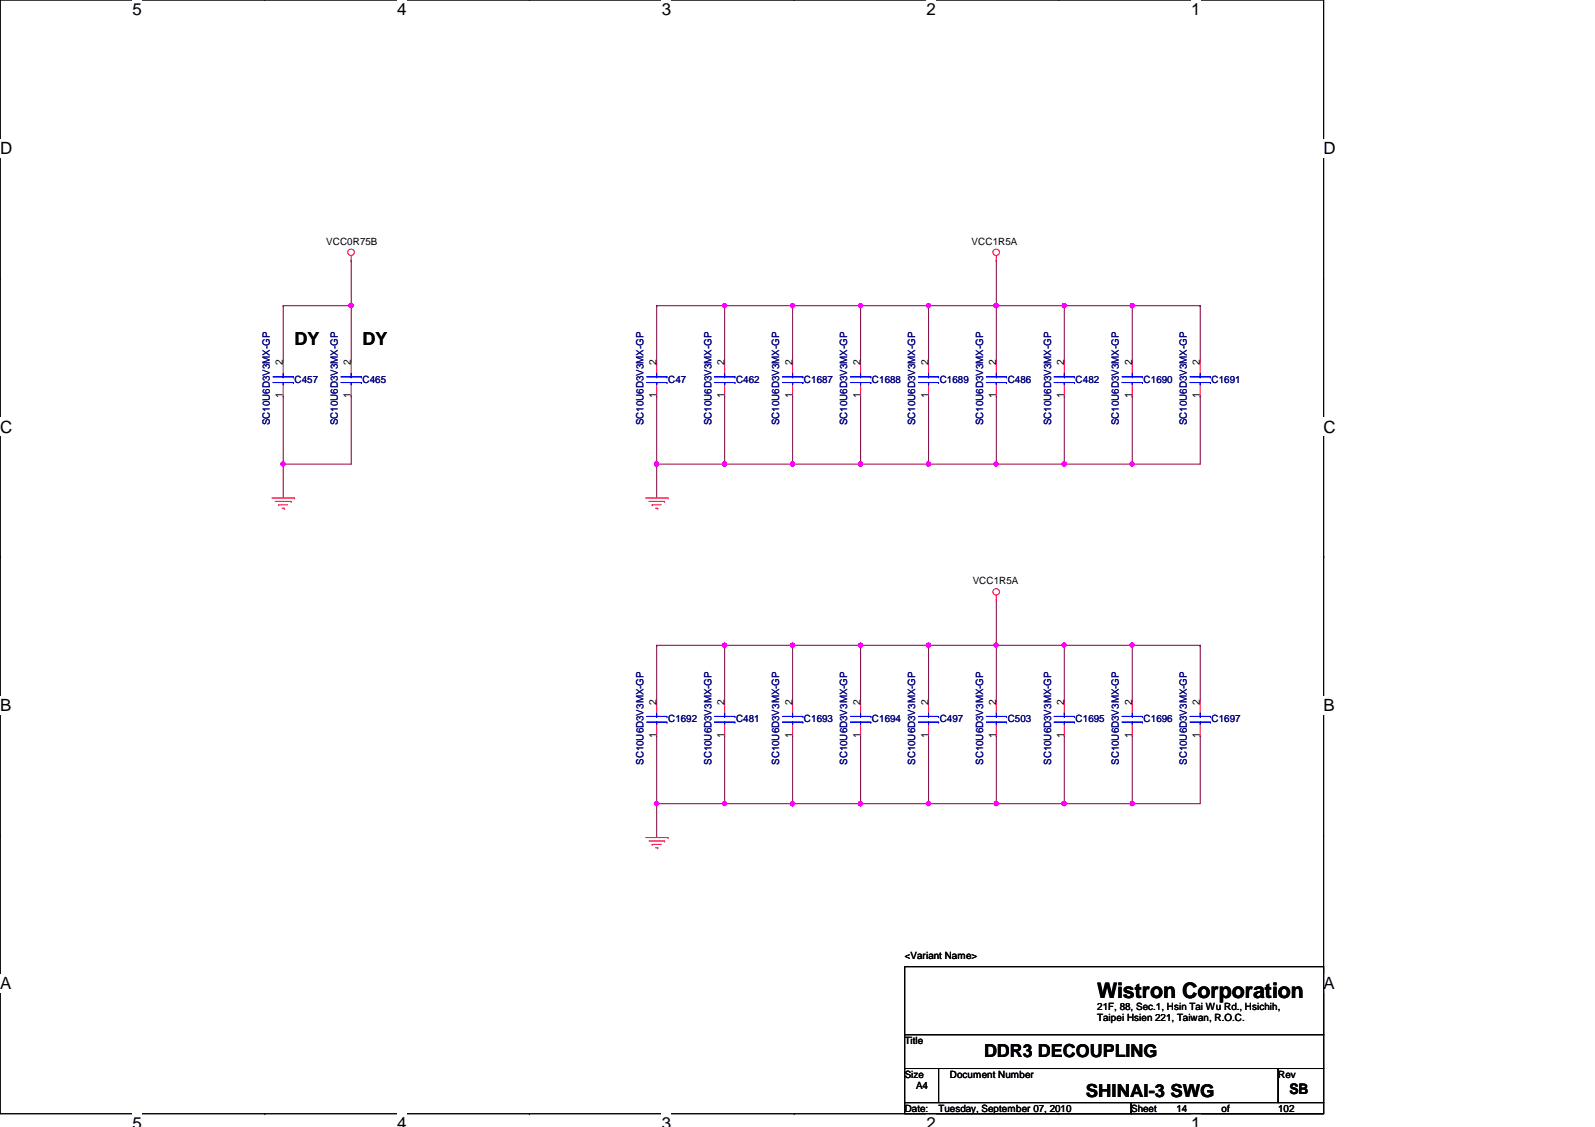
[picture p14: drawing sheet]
<svg xmlns="http://www.w3.org/2000/svg" width="297mm" height="210mm" viewBox="0 0 297 210" stroke-linecap="round" stroke-linejoin="round" font-family="sans-serif">
<defs><g id="words">
<text font-size="4" x="204.3" y="185.8">Wistron Corporation</text>
<g font-size="3.3">
<text x="54.9" y="64.3">DY</text>
<text x="67.5" y="64.3">DY</text>
<text x="183.3" y="196.9">DDR3 DECOUPLING</text>
<text x="202.2" y="204.3">SHINAI-3 SWG</text>
</g>
<g font-size="3.1">
<text x="24.7" y="2.8">5</text>
<text x="74" y="2.8">4</text>
<text x="123.2" y="2.8">3</text>
<text x="172.5" y="2.8">2</text>
<text x="221.8" y="2.8">1</text>
<text x="0" y="28.7">D</text>
<text x="246.5" y="28.7">D</text>
<text x="0" y="80.6">C</text>
<text x="246.5" y="80.6">C</text>
<text x="0" y="132.4">B</text>
<text x="246.5" y="132.4">B</text>
<text x="0" y="184.3">A</text>
<text x="246.5" y="184.3">A</text>
<text x="24.7" y="210.2">5</text>
<text x="74" y="210.2">4</text>
<text x="123.2" y="210.2">3</text>
<text x="172.5" y="210.2">2</text>
<text x="221.8" y="210.2">1</text>
</g>
<text font-size="2.7" x="240.2" y="203.7">SB</text>
<g font-size="1.9">
<text x="60.7" y="45.6">VCC0R75B</text>
<text x="180.9" y="45.6">VCC1R5A</text>
<text x="52.7" y="68.1" transform="rotate(-90 52.7 68.1)">2</text>
<text x="65.4" y="68.1" transform="rotate(-90 65.4 68.1)">2</text>
<text x="122.3" y="68.1" transform="rotate(-90 122.3 68.1)">2</text>
<text x="134.9" y="68.1" transform="rotate(-90 134.9 68.1)">2</text>
<text x="147.6" y="68.1" transform="rotate(-90 147.6 68.1)">2</text>
<text x="160.2" y="68.1" transform="rotate(-90 160.2 68.1)">2</text>
<text x="172.9" y="68.1" transform="rotate(-90 172.9 68.1)">2</text>
<text x="185.5" y="68.1" transform="rotate(-90 185.5 68.1)">2</text>
<text x="198.2" y="68.1" transform="rotate(-90 198.2 68.1)">2</text>
<text x="210.8" y="68.1" transform="rotate(-90 210.8 68.1)">2</text>
<text x="223.5" y="68.1" transform="rotate(-90 223.5 68.1)">2</text>
<text x="52.7" y="74.2" transform="rotate(-90 52.7 74.2)">1</text>
<text x="65.4" y="74.2" transform="rotate(-90 65.4 74.2)">1</text>
<text x="122.3" y="74.2" transform="rotate(-90 122.3 74.2)">1</text>
<text x="134.9" y="74.2" transform="rotate(-90 134.9 74.2)">1</text>
<text x="147.6" y="74.2" transform="rotate(-90 147.6 74.2)">1</text>
<text x="160.2" y="74.2" transform="rotate(-90 160.2 74.2)">1</text>
<text x="172.9" y="74.2" transform="rotate(-90 172.9 74.2)">1</text>
<text x="185.5" y="74.2" transform="rotate(-90 185.5 74.2)">1</text>
<text x="198.2" y="74.2" transform="rotate(-90 198.2 74.2)">1</text>
<text x="210.8" y="74.2" transform="rotate(-90 210.8 74.2)">1</text>
<text x="223.5" y="74.2" transform="rotate(-90 223.5 74.2)">1</text>
<text x="181.1" y="108.8">VCC1R5A</text>
<text x="122.3" y="131.3" transform="rotate(-90 122.3 131.3)">2</text>
<text x="134.9" y="131.3" transform="rotate(-90 134.9 131.3)">2</text>
<text x="147.6" y="131.3" transform="rotate(-90 147.6 131.3)">2</text>
<text x="160.2" y="131.3" transform="rotate(-90 160.2 131.3)">2</text>
<text x="172.9" y="131.3" transform="rotate(-90 172.9 131.3)">2</text>
<text x="185.5" y="131.3" transform="rotate(-90 185.5 131.3)">2</text>
<text x="198.2" y="131.3" transform="rotate(-90 198.2 131.3)">2</text>
<text x="210.8" y="131.3" transform="rotate(-90 210.8 131.3)">2</text>
<text x="223.5" y="131.3" transform="rotate(-90 223.5 131.3)">2</text>
<text x="122.3" y="137.5" transform="rotate(-90 122.3 137.5)">1</text>
<text x="134.9" y="137.5" transform="rotate(-90 134.9 137.5)">1</text>
<text x="147.6" y="137.5" transform="rotate(-90 147.6 137.5)">1</text>
<text x="160.2" y="137.5" transform="rotate(-90 160.2 137.5)">1</text>
<text x="172.9" y="137.5" transform="rotate(-90 172.9 137.5)">1</text>
<text x="185.5" y="137.5" transform="rotate(-90 185.5 137.5)">1</text>
<text x="198.2" y="137.5" transform="rotate(-90 198.2 137.5)">1</text>
<text x="210.8" y="137.5" transform="rotate(-90 210.8 137.5)">1</text>
<text x="223.5" y="137.5" transform="rotate(-90 223.5 137.5)">1</text>
<text x="168.5" y="178.6">&lt;Variant Name&gt;</text>
<text x="204.3" y="188">21F, 88, Sec.1, Hsin Tai Wu Rd., Hsichih,</text>
<text x="204.3" y="190.2">Taipei Hsien 221, Taiwan, R.O.C.</text>
<text x="168.5" y="194.4">Title</text>
<text x="168.5" y="200.7">Size</text>
<text x="170.6" y="202.8">A4</text>
<text x="176.9" y="200.7">Document Number</text>
<text x="238" y="200.7">Rev</text>
<text x="168.5" y="207.1">Date:</text>
<text x="174.8" y="207.1">Tuesday, September 07, 2010</text>
<text x="210.6" y="207.1">Sheet</text>
<text x="219.1" y="207.1">14</text>
<text x="227.5" y="207.1">of</text>
<text x="238" y="207.1">102</text>
</g>
<g font-size="1.9" fill="#000080">
<text x="54.9" y="71.2">C457</text>
<text x="67.5" y="71.2">C465</text>
<text x="124.4" y="71.2">C47</text>
<text x="137.1" y="71.2">C462</text>
<text x="149.7" y="71.2">C1687</text>
<text x="162.4" y="71.2">C1688</text>
<text x="175" y="71.2">C1689</text>
<text x="187.7" y="71.2">C486</text>
<text x="200.3" y="71.2">C482</text>
<text x="213" y="71.2">C1690</text>
<text x="225.6" y="71.2">C1691</text>
<text x="50.2" y="79.2" transform="rotate(-90 50.2 79.2)">SC10U6D3V3MX-GP</text>
<text x="62.9" y="79.2" transform="rotate(-90 62.9 79.2)">SC10U6D3V3MX-GP</text>
<text x="119.8" y="79.2" transform="rotate(-90 119.8 79.2)">SC10U6D3V3MX-GP</text>
<text x="132.5" y="79.2" transform="rotate(-90 132.5 79.2)">SC10U6D3V3MX-GP</text>
<text x="145.1" y="79.2" transform="rotate(-90 145.1 79.2)">SC10U6D3V3MX-GP</text>
<text x="157.8" y="79.2" transform="rotate(-90 157.8 79.2)">SC10U6D3V3MX-GP</text>
<text x="170.4" y="79.2" transform="rotate(-90 170.4 79.2)">SC10U6D3V3MX-GP</text>
<text x="183.1" y="79.2" transform="rotate(-90 183.1 79.2)">SC10U6D3V3MX-GP</text>
<text x="195.7" y="79.2" transform="rotate(-90 195.7 79.2)">SC10U6D3V3MX-GP</text>
<text x="208.4" y="79.2" transform="rotate(-90 208.4 79.2)">SC10U6D3V3MX-GP</text>
<text x="221" y="79.2" transform="rotate(-90 221 79.2)">SC10U6D3V3MX-GP</text>
<text x="124.4" y="134.5">C1692</text>
<text x="137.1" y="134.5">C481</text>
<text x="149.7" y="134.5">C1693</text>
<text x="162.4" y="134.5">C1694</text>
<text x="175" y="134.5">C497</text>
<text x="187.7" y="134.5">C503</text>
<text x="200.3" y="134.5">C1695</text>
<text x="213" y="134.5">C1696</text>
<text x="225.6" y="134.5">C1697</text>
<text x="119.8" y="142.5" transform="rotate(-90 119.8 142.5)">SC10U6D3V3MX-GP</text>
<text x="132.5" y="142.5" transform="rotate(-90 132.5 142.5)">SC10U6D3V3MX-GP</text>
<text x="145.1" y="142.5" transform="rotate(-90 145.1 142.5)">SC10U6D3V3MX-GP</text>
<text x="157.8" y="142.5" transform="rotate(-90 157.8 142.5)">SC10U6D3V3MX-GP</text>
<text x="170.4" y="142.5" transform="rotate(-90 170.4 142.5)">SC10U6D3V3MX-GP</text>
<text x="183.1" y="142.5" transform="rotate(-90 183.1 142.5)">SC10U6D3V3MX-GP</text>
<text x="195.7" y="142.5" transform="rotate(-90 195.7 142.5)">SC10U6D3V3MX-GP</text>
<text x="208.4" y="142.5" transform="rotate(-90 208.4 142.5)">SC10U6D3V3MX-GP</text>
<text x="221" y="142.5" transform="rotate(-90 221 142.5)">SC10U6D3V3MX-GP</text>
</g>
</g></defs>
<path d="M0 0h246.5v207.4h-246.5z" fill="none" stroke="#000" stroke-width=".19"/>
<g fill="#fff">
<path d="M24.7 0h1.7v3.5h-1.7z"/>
<path d="M24.7 207.4h1.7v2.5h-1.7z"/>
</g>
<path d="M49.3 0h.1M49.3 207.4h.1" fill="none" stroke="#000" stroke-width=".19"/>
<g fill="#fff">
<path d="M74 0h1.7v3.5h-1.7z"/>
<path d="M74 207.4h1.7v2.5h-1.7z"/>
</g>
<path d="M98.6 0h.1M98.6 207.4h.1" fill="none" stroke="#000" stroke-width=".19"/>
<g fill="#fff">
<path d="M123.2 0h1.8v3.5h-1.8z"/>
<path d="M123.2 207.4h1.8v2.5h-1.8z"/>
</g>
<path d="M147.9 0h.1M147.9 207.4h.1" fill="none" stroke="#000" stroke-width=".19"/>
<g fill="#fff">
<path d="M172.5 0h1.8v3.5h-1.8z"/>
<path d="M172.5 207.4h1.8v2.5h-1.8z"/>
</g>
<path d="M197.2 0h.1M197.2 207.4h.1" fill="none" stroke="#000" stroke-width=".19"/>
<g fill="#fff">
<path d="M221.8 0h1.8v3.5h-1.8z"/>
<path d="M221.8 207.4h1.8v2.5h-1.8z"/>
<path d="M0 25.9h2.3v3.5h-2.3z"/>
<path d="M246.5 25.9h2.2v3.5h-2.2z"/>
<path d="M0 77.8h2.3v3.4h-2.3z"/>
<path d="M246.5 77.8h2.2v3.4h-2.2z"/>
</g>
<path d="M0 51.9h.1M246.5 51.9h.1" fill="none" stroke="#000" stroke-width=".19"/>
<g fill="#fff">
<path d="M0 129.6h2.1v3.5h-2.1z"/>
<path d="M246.5 129.6h2.1v3.5h-2.1z"/>
</g>
<path d="M0 103.7h.1M246.5 103.7h.1" fill="none" stroke="#000" stroke-width=".19"/>
<g fill="#fff">
<path d="M0 181.5h2.1v3.5h-2.1z"/>
<path d="M246.5 181.5h2.1v3.5h-2.1z"/>
</g>
<path d="M0 155.6h.1M246.5 155.6h.1" fill="none" stroke="#000" stroke-width=".19"/>
<path d="M122.3 120.2h.1M122.3 120.2v10.5M160.3 149.7h.1M160.3 149.7h25.2M172.9 149.7h.1" fill="none" stroke="#800040" stroke-width=".19"/>
<circle cx="172.9" cy="149.7" r=".4" fill="#f0f"/>
<circle cx="172.9" cy="149.7" r=".4" fill="none" stroke="#f0f" stroke-width=".19"/>
<circle cx="160.2" cy="149.7" r=".4" fill="#f0f"/>
<circle cx="160.2" cy="149.7" r=".4" fill="none" stroke="#f0f" stroke-width=".19"/>
<path d="M147.6 149.7h.1M147.6 149.7h12.7" fill="none" stroke="#800040" stroke-width=".19"/>
<circle cx="160.2" cy="149.7" r=".4" fill="#f0f"/>
<circle cx="160.2" cy="149.7" r=".4" fill="none" stroke="#f0f" stroke-width=".19"/>
<circle cx="147.6" cy="149.7" r=".4" fill="#f0f"/>
<circle cx="147.6" cy="149.7" r=".4" fill="none" stroke="#f0f" stroke-width=".19"/>
<path d="M172.9 120.2h.1M172.9 120.2v10.5" fill="none" stroke="#800040" stroke-width=".19"/>
<circle cx="172.9" cy="120.2" r=".4" fill="#f0f"/>
<circle cx="172.9" cy="120.2" r=".4" fill="none" stroke="#f0f" stroke-width=".19"/>
<path d="M147.6 137h.1M147.6 120.2h.1M147.6 120.2v10.5M147.6 137v12.7M160.3 120.2h.1M160.3 120.2v10.5" fill="none" stroke="#800040" stroke-width=".19"/>
<circle cx="160.2" cy="120.2" r=".4" fill="#f0f"/>
<circle cx="160.2" cy="120.2" r=".4" fill="none" stroke="#f0f" stroke-width=".19"/>
<path d="M122.3 137h.1M122.3 137v12.7" fill="none" stroke="#800040" stroke-width=".19"/>
<circle cx="122.3" cy="149.7" r=".4" fill="#f0f"/>
<circle cx="122.3" cy="149.7" r=".4" fill="none" stroke="#f0f" stroke-width=".19"/>
<path d="M135 149.7h.1M135 149.7h12.6" fill="none" stroke="#800040" stroke-width=".19"/>
<circle cx="147.6" cy="149.7" r=".4" fill="#f0f"/>
<circle cx="147.6" cy="149.7" r=".4" fill="none" stroke="#f0f" stroke-width=".19"/>
<circle cx="134.9" cy="149.7" r=".4" fill="#f0f"/>
<circle cx="134.9" cy="149.7" r=".4" fill="none" stroke="#f0f" stroke-width=".19"/>
<path d="M135 137h.1M135 120.2h.1M135 137v12.7h-12.7M135 120.2v10.5M160.3 137h.1M160.3 137v12.7M172.9 137h.1M172.9 137v12.7M185.5 137h.1M185.5 137v12.7M122.3 149.7h.1M122.3 149.7v6.3" fill="none" stroke="#800040" stroke-width=".19"/>
<circle cx="134.9" cy="120.2" r=".4" fill="#f0f"/>
<circle cx="134.9" cy="120.2" r=".4" fill="none" stroke="#f0f" stroke-width=".19"/>
<path d="M185.5 120.2h.1M185.5 120.2v10.5" fill="none" stroke="#800040" stroke-width=".19"/>
<circle cx="185.5" cy="120.2" r=".4" fill="#f0f"/>
<circle cx="185.5" cy="120.2" r=".4" fill="none" stroke="#f0f" stroke-width=".19"/>
<path d="M122.3 120.2h.1M122.3 120.2h38M135 120.2h.1M147.6 120.2h.1" fill="none" stroke="#800040" stroke-width=".19"/>
<circle cx="147.6" cy="120.2" r=".4" fill="#f0f"/>
<circle cx="147.6" cy="120.2" r=".4" fill="none" stroke="#f0f" stroke-width=".19"/>
<path d="M172.9 56.9h.1M172.9 56.9h12.6M185.5 111.7h.1M185.5 111.7v8.5h-25.2M160.3 120.2h.1M172.9 120.2h.1" fill="none" stroke="#800040" stroke-width=".19"/>
<circle cx="172.9" cy="56.9" r=".4" fill="#f0f"/>
<circle cx="172.9" cy="56.9" r=".4" fill="none" stroke="#f0f" stroke-width=".19"/>
<path d="M122.3 56.9h.1M122.3 56.9v10.6M160.3 86.4h.1M160.3 86.4h25.2M172.9 86.4h.1" fill="none" stroke="#800040" stroke-width=".19"/>
<circle cx="172.9" cy="86.4" r=".4" fill="#f0f"/>
<circle cx="172.9" cy="86.4" r=".4" fill="none" stroke="#f0f" stroke-width=".19"/>
<circle cx="160.2" cy="86.4" r=".4" fill="#f0f"/>
<circle cx="160.2" cy="86.4" r=".4" fill="none" stroke="#f0f" stroke-width=".19"/>
<path d="M147.6 86.4h.1M147.6 86.4h12.7" fill="none" stroke="#800040" stroke-width=".19"/>
<circle cx="160.2" cy="86.4" r=".4" fill="#f0f"/>
<circle cx="160.2" cy="86.4" r=".4" fill="none" stroke="#f0f" stroke-width=".19"/>
<circle cx="147.6" cy="86.4" r=".4" fill="#f0f"/>
<circle cx="147.6" cy="86.4" r=".4" fill="none" stroke="#f0f" stroke-width=".19"/>
<path d="M135 56.9h.1M135 56.9h12.6M160.3 56.9h.1M160.3 56.9h12.6M172.9 56.9h.1M172.9 56.9v10.6M185.5 56.9h.1M185.5 56.9v10.6" fill="none" stroke="#800040" stroke-width=".19"/>
<circle cx="160.2" cy="56.9" r=".4" fill="#f0f"/>
<circle cx="160.2" cy="56.9" r=".4" fill="none" stroke="#f0f" stroke-width=".19"/>
<path d="M147.6 56.9h.1M147.6 56.9v10.6M160.3 56.9h.1M160.3 56.9v10.6M147.6 73.8h.1M147.6 73.8v12.6h-12.6M135 86.4h.1" fill="none" stroke="#800040" stroke-width=".19"/>
<circle cx="147.6" cy="86.4" r=".4" fill="#f0f"/>
<circle cx="147.6" cy="86.4" r=".4" fill="none" stroke="#f0f" stroke-width=".19"/>
<circle cx="134.9" cy="86.4" r=".4" fill="#f0f"/>
<circle cx="134.9" cy="86.4" r=".4" fill="none" stroke="#f0f" stroke-width=".19"/>
<path d="M122.3 73.8h.1M122.3 73.8v12.6" fill="none" stroke="#800040" stroke-width=".19"/>
<circle cx="122.3" cy="86.4" r=".4" fill="#f0f"/>
<circle cx="122.3" cy="86.4" r=".4" fill="none" stroke="#f0f" stroke-width=".19"/>
<path d="M185.5 48.5h.1M185.5 48.5v8.4" fill="none" stroke="#800040" stroke-width=".19"/>
<circle cx="185.5" cy="56.9" r=".4" fill="#f0f"/>
<circle cx="185.5" cy="56.9" r=".4" fill="none" stroke="#f0f" stroke-width=".19"/>
<path d="M147.6 56.9h.1M147.6 56.9h12.7" fill="none" stroke="#800040" stroke-width=".19"/>
<circle cx="147.6" cy="56.9" r=".4" fill="#f0f"/>
<circle cx="147.6" cy="56.9" r=".4" fill="none" stroke="#f0f" stroke-width=".19"/>
<g fill="none" stroke="#800040" stroke-width=".19">
<path d="M122.3 56.9h.1M122.3 56.9h12.7M135 56.9h.1M135 56.9v10.6M135 73.8h.1M135 73.8v12.6h-12.7M160.3 73.8h.1M160.3 73.8v12.6M172.9 73.8h.1M172.9 73.8v12.6M185.5 73.8h.1M185.5 73.8v12.6"/>
<path d="M122.3 86.4h.1M122.3 86.4v6.4"/>
</g>
<circle cx="134.9" cy="56.9" r=".4" fill="#f0f"/>
<circle cx="134.9" cy="56.9" r=".4" fill="none" stroke="#f0f" stroke-width=".19"/>
<path d="M65.4 48.5h.1M65.4 56.9h.1M65.4 48.5v19" fill="none" stroke="#800040" stroke-width=".19"/>
<circle cx="65.4" cy="56.9" r=".4" fill="#f0f"/>
<circle cx="65.4" cy="56.9" r=".4" fill="none" stroke="#f0f" stroke-width=".19"/>
<path d="M52.7 56.9h.1M52.7 56.9v10.6M52.7 56.9h12.7M52.7 73.8h.1M52.7 73.8v12.6M65.4 73.8h.1M65.4 73.8v12.6h-12.7M52.7 86.4h.1" fill="none" stroke="#800040" stroke-width=".19"/>
<circle cx="52.7" cy="86.4" r=".4" fill="#f0f"/>
<circle cx="52.7" cy="86.4" r=".4" fill="none" stroke="#f0f" stroke-width=".19"/>
<path d="M185.5 56.9h.1M185.5 56.9h12.7M52.7 86.4h.1M52.7 86.4v6.4" fill="none" stroke="#800040" stroke-width=".19"/>
<circle cx="185.5" cy="56.9" r=".4" fill="#f0f"/>
<circle cx="185.5" cy="56.9" r=".4" fill="none" stroke="#f0f" stroke-width=".19"/>
<path d="M198.2 86.4h.1M198.2 86.4h25.3M210.9 86.4h.1" fill="none" stroke="#800040" stroke-width=".19"/>
<circle cx="210.8" cy="86.4" r=".4" fill="#f0f"/>
<circle cx="210.8" cy="86.4" r=".4" fill="none" stroke="#f0f" stroke-width=".19"/>
<circle cx="198.2" cy="86.4" r=".4" fill="#f0f"/>
<circle cx="198.2" cy="86.4" r=".4" fill="none" stroke="#f0f" stroke-width=".19"/>
<path d="M185.5 86.4h.1M185.5 86.4h12.7" fill="none" stroke="#800040" stroke-width=".19"/>
<circle cx="198.2" cy="86.4" r=".4" fill="#f0f"/>
<circle cx="198.2" cy="86.4" r=".4" fill="none" stroke="#f0f" stroke-width=".19"/>
<circle cx="185.5" cy="86.4" r=".4" fill="#f0f"/>
<circle cx="185.5" cy="86.4" r=".4" fill="none" stroke="#f0f" stroke-width=".19"/>
<g fill="none" stroke="#800040" stroke-width=".19">
<path d="M198.2 56.9h.1M198.2 56.9v10.6M198.2 56.9h12.7M210.9 56.9h.1M210.9 56.9v10.6M223.5 56.9h.1M223.5 56.9v10.6M198.2 73.8h.1M198.2 73.8v12.6M210.9 73.8h.1M210.9 73.8v12.6M223.5 73.8h.1"/>
<path d="M223.5 73.8v12.6"/>
</g>
<circle cx="198.2" cy="56.9" r=".4" fill="#f0f"/>
<circle cx="198.2" cy="56.9" r=".4" fill="none" stroke="#f0f" stroke-width=".19"/>
<circle cx="210.8" cy="56.9" r=".4" fill="#f0f"/>
<circle cx="210.8" cy="56.9" r=".4" fill="none" stroke="#f0f" stroke-width=".19"/>
<path d="M210.9 56.9h12.6M223.5 56.9h.1M198.2 149.7h.1M198.2 149.7h25.3M210.9 149.7h.1" fill="none" stroke="#800040" stroke-width=".19"/>
<circle cx="210.8" cy="149.7" r=".4" fill="#f0f"/>
<circle cx="210.8" cy="149.7" r=".4" fill="none" stroke="#f0f" stroke-width=".19"/>
<circle cx="198.2" cy="149.7" r=".4" fill="#f0f"/>
<circle cx="198.2" cy="149.7" r=".4" fill="none" stroke="#f0f" stroke-width=".19"/>
<path d="M185.5 149.7h.1M185.5 149.7h12.7" fill="none" stroke="#800040" stroke-width=".19"/>
<circle cx="198.2" cy="149.7" r=".4" fill="#f0f"/>
<circle cx="198.2" cy="149.7" r=".4" fill="none" stroke="#f0f" stroke-width=".19"/>
<circle cx="185.5" cy="149.7" r=".4" fill="#f0f"/>
<circle cx="185.5" cy="149.7" r=".4" fill="none" stroke="#f0f" stroke-width=".19"/>
<path d="M198.2 120.2h.1M198.2 120.2v10.5M210.9 120.2h.1M210.9 120.2v10.5M223.5 120.2h.1M223.5 120.2v10.5" fill="none" stroke="#800040" stroke-width=".19"/>
<circle cx="198.2" cy="120.2" r=".4" fill="#f0f"/>
<circle cx="198.2" cy="120.2" r=".4" fill="none" stroke="#f0f" stroke-width=".19"/>
<path d="M185.5 120.2h38M198.2 137h.1M198.2 120.2h.1M198.2 137v12.7M210.9 137h.1M210.9 120.2h.1M210.9 137v12.7M223.5 137h.1M223.5 120.2h.1M223.5 137v12.7" fill="none" stroke="#800040" stroke-width=".19"/>
<circle cx="210.8" cy="120.2" r=".4" fill="#f0f"/>
<circle cx="210.8" cy="120.2" r=".4" fill="none" stroke="#f0f" stroke-width=".19"/>
<g fill="none" stroke="#f00" stroke-width=".19">
<path d="M65.4 48.5h.1M65.4 47.6v.9M185.5 48.5h.1M185.5 47.6v.9M52.7 67.5v2.1M52.7 71.7v2.1M65.4 67.5v2.1M65.4 71.7v2.1M122.3 67.5v2.1M122.3 71.7v2.1M135 67.5v2.1M135 71.7v2.1"/>
<path d="M147.6 67.5v2.1M147.6 71.7v2.1M160.3 67.5v2.1M160.3 71.7v2.1M172.9 67.5v2.1M172.9 71.7v2.1M185.5 67.5v2.1M185.5 71.7v2.1M198.2 67.5v2.1M198.2 71.7v2.1M210.9 67.5v2.1M210.9 71.7v2.1"/>
<path d="M223.5 67.5v2.1M223.5 71.7v2.1M50.6 92.8h4.3M51.3 93.4h2.9M51.9 94h.1M51.9 94h1.7M52.5 94.7h.5M53 94.7h.1M54.2 93.4h.1M54.9 92.8h.1M120.2 92.8h4.2M120.9 93.4h2.9"/>
<path d="M121.5 94h.1M121.5 94h1.6M122.1 94.7h.4M122.5 94.7h.1M123.8 93.4h.1M124.4 92.8h.1M185.5 111.7h.1M185.5 110.9v.8M122.3 130.7v2.1M122.3 134.9v2.1M135 130.7v2.1M135 134.9v2.1"/>
<path d="M147.6 130.7v2.1M147.6 134.9v2.1M160.3 130.7v2.1M160.3 134.9v2.1M172.9 130.7v2.1M172.9 134.9v2.1M185.5 130.7v2.1M185.5 134.9v2.1M198.2 130.7v2.1M198.2 134.9v2.1M210.9 130.7v2.1M210.9 134.9v2.1"/>
<path d="M223.5 130.7v2.1M223.5 134.9v2.1M120.2 156h4.2M120.9 156.6h2.9M121.5 157.3h.1M121.5 157.3h1.6M122.1 157.9h.4M122.5 157.9h.1M123.8 156.6h.1M124.4 156h.1"/>
<circle cx="65.4" cy="47" r=".61"/>
<circle cx="185.5" cy="47" r=".61"/>
<circle cx="185.5" cy="110.2" r=".61"/>
</g>
<path d="M168.5 180h78v12.7h-78zM168.5 192.7h78v6.3h-78zM168.5 199h6.3v6.4h-6.3zM174.8 199h63.2v6.4h-63.2zM238 199h8.5v6.4h-8.5zM168.5 205.4h42.1v2h-42.1zM210.6 205.4h35.9v2h-35.9z" fill="none" stroke="#000" stroke-width=".19"/>
<g fill="none" stroke="#00f" stroke-width=".19">
<path d="M50.8 70.2h3.8M50.8 71.2h3.8M52.7 71.2h.1M52.7 70.2h.1M52.7 69.6v.6M52.7 71.2v.5M54.6 70.2h.1M54.6 71.2h.1M63.5 70.2h3.8M63.5 71.2h3.8M65.4 71.2h.1M65.4 70.2h.1"/>
<path d="M65.4 69.6v.6M65.4 71.2v.5M67.3 70.2h.1M67.3 71.2h.1M120.4 70.2h3.8M120.4 71.2h3.8M122.3 71.2h.1M122.3 70.2h.1M122.3 69.6v.6M122.3 71.2v.5M124.2 70.2h.1M124.2 71.2h.1"/>
<path d="M133.1 70.2h3.8M133.1 71.2h3.8M135 71.2h.1M135 70.2h.1M135 69.6v.6M135 71.2v.5M136.9 70.2h.1M136.9 71.2h.1M145.7 70.2h3.8M145.7 71.2h3.8M147.6 71.2h.1M147.6 70.2h.1"/>
<path d="M147.6 69.6v.6M147.6 71.2v.5M149.5 70.2h.1M149.5 71.2h.1M158.4 70.2h3.8M158.4 71.2h3.8M160.3 71.2h.1M160.3 70.2h.1M160.3 69.6v.6M160.3 71.2v.5M162.2 70.2h.1M162.2 71.2h.1"/>
<path d="M171 70.2h3.8M171 71.2h3.8M172.9 71.2h.1M172.9 70.2h.1M172.9 69.6v.6M172.9 71.2v.5M174.8 70.2h.1M174.8 71.2h.1M183.7 70.2h3.7M183.7 71.2h3.7M185.5 71.2h.1M185.5 70.2h.1"/>
<path d="M185.5 69.6v.6M185.5 71.2v.5M187.4 70.2h.1M187.4 71.2h.1M196.3 70.2h3.8M196.3 71.2h3.8M198.2 71.2h.1M198.2 70.2h.1M198.2 69.6v.6M198.2 71.2v.5M200.1 70.2h.1M200.1 71.2h.1"/>
<path d="M209 70.2h3.8M209 71.2h3.8M210.9 71.2h.1M210.9 70.2h.1M210.9 69.6v.6M210.9 71.2v.5M212.8 70.2h.1M212.8 71.2h.1M221.6 70.2h3.8M221.6 71.2h3.8M223.5 71.2h.1M223.5 70.2h.1"/>
<path d="M223.5 69.6v.6M223.5 71.2v.5M225.4 70.2h.1M225.4 71.2h.1M120.4 133.4h3.8M120.4 134.5h3.8M122.3 134.5h.1M122.3 133.4h.1M122.3 132.8v.6M122.3 134.5v.4M124.2 133.4h.1M124.2 134.5h.1"/>
<path d="M133.1 133.4h3.8M133.1 134.5h3.8M135 134.5h.1M135 133.4h.1M135 132.8v.6M135 134.5v.4M136.9 133.4h.1M136.9 134.5h.1M145.7 133.4h3.8M145.7 134.5h3.8M147.6 134.5h.1M147.6 133.4h.1"/>
<path d="M147.6 132.8v.6M147.6 134.5v.4M149.5 133.4h.1M149.5 134.5h.1M158.4 133.4h3.8M158.4 134.5h3.8M160.3 134.5h.1M160.3 133.4h.1M160.3 132.8v.6M160.3 134.5v.4M162.2 133.4h.1M162.2 134.5h.1"/>
<path d="M171 133.4h3.8M171 134.5h3.8M172.9 134.5h.1M172.9 133.4h.1M172.9 132.8v.6M172.9 134.5v.4M174.8 133.4h.1M174.8 134.5h.1M183.7 133.4h3.7M183.7 134.5h3.7M185.5 134.5h.1M185.5 133.4h.1"/>
<path d="M185.5 132.8v.6M185.5 134.5v.4M187.4 133.4h.1M187.4 134.5h.1M196.3 133.4h3.8M196.3 134.5h3.8M198.2 134.5h.1M198.2 133.4h.1M198.2 132.8v.6M198.2 134.5v.4M200.1 133.4h.1M200.1 134.5h.1"/>
<path d="M209 133.4h3.8M209 134.5h3.8M210.9 134.5h.1M210.9 133.4h.1M210.9 132.8v.6M210.9 134.5v.4M212.8 133.4h.1M212.8 134.5h.1M221.6 133.4h3.8M221.6 134.5h3.8M223.5 134.5h.1M223.5 133.4h.1"/>
<path d="M223.5 132.8v.6M223.5 134.5v.4M225.4 133.4h.1M225.4 134.5h.1"/>
</g>
<circle cx="172.9" cy="149.7" r=".4" fill="#f0f"/>
<circle cx="172.9" cy="149.7" r=".4" fill="none" stroke="#f0f" stroke-width=".19"/>
<circle cx="160.2" cy="149.7" r=".4" fill="#f0f"/>
<circle cx="160.2" cy="149.7" r=".4" fill="none" stroke="#f0f" stroke-width=".19"/>
<circle cx="160.2" cy="149.7" r=".4" fill="#f0f"/>
<circle cx="160.2" cy="149.7" r=".4" fill="none" stroke="#f0f" stroke-width=".19"/>
<circle cx="147.6" cy="149.7" r=".4" fill="#f0f"/>
<circle cx="147.6" cy="149.7" r=".4" fill="none" stroke="#f0f" stroke-width=".19"/>
<circle cx="172.9" cy="120.2" r=".4" fill="#f0f"/>
<circle cx="172.9" cy="120.2" r=".4" fill="none" stroke="#f0f" stroke-width=".19"/>
<circle cx="160.2" cy="120.2" r=".4" fill="#f0f"/>
<circle cx="160.2" cy="120.2" r=".4" fill="none" stroke="#f0f" stroke-width=".19"/>
<circle cx="122.3" cy="149.7" r=".4" fill="#f0f"/>
<circle cx="122.3" cy="149.7" r=".4" fill="none" stroke="#f0f" stroke-width=".19"/>
<circle cx="147.6" cy="149.7" r=".4" fill="#f0f"/>
<circle cx="147.6" cy="149.7" r=".4" fill="none" stroke="#f0f" stroke-width=".19"/>
<circle cx="134.9" cy="149.7" r=".4" fill="#f0f"/>
<circle cx="134.9" cy="149.7" r=".4" fill="none" stroke="#f0f" stroke-width=".19"/>
<circle cx="134.9" cy="120.2" r=".4" fill="#f0f"/>
<circle cx="134.9" cy="120.2" r=".4" fill="none" stroke="#f0f" stroke-width=".19"/>
<circle cx="185.5" cy="120.2" r=".4" fill="#f0f"/>
<circle cx="185.5" cy="120.2" r=".4" fill="none" stroke="#f0f" stroke-width=".19"/>
<circle cx="147.6" cy="120.2" r=".4" fill="#f0f"/>
<circle cx="147.6" cy="120.2" r=".4" fill="none" stroke="#f0f" stroke-width=".19"/>
<circle cx="172.9" cy="56.9" r=".4" fill="#f0f"/>
<circle cx="172.9" cy="56.9" r=".4" fill="none" stroke="#f0f" stroke-width=".19"/>
<circle cx="172.9" cy="86.4" r=".4" fill="#f0f"/>
<circle cx="172.9" cy="86.4" r=".4" fill="none" stroke="#f0f" stroke-width=".19"/>
<circle cx="160.2" cy="86.4" r=".4" fill="#f0f"/>
<circle cx="160.2" cy="86.4" r=".4" fill="none" stroke="#f0f" stroke-width=".19"/>
<circle cx="160.2" cy="86.4" r=".4" fill="#f0f"/>
<circle cx="160.2" cy="86.4" r=".4" fill="none" stroke="#f0f" stroke-width=".19"/>
<circle cx="147.6" cy="86.4" r=".4" fill="#f0f"/>
<circle cx="147.6" cy="86.4" r=".4" fill="none" stroke="#f0f" stroke-width=".19"/>
<circle cx="160.2" cy="56.9" r=".4" fill="#f0f"/>
<circle cx="160.2" cy="56.9" r=".4" fill="none" stroke="#f0f" stroke-width=".19"/>
<circle cx="147.6" cy="86.4" r=".4" fill="#f0f"/>
<circle cx="147.6" cy="86.4" r=".4" fill="none" stroke="#f0f" stroke-width=".19"/>
<circle cx="134.9" cy="86.4" r=".4" fill="#f0f"/>
<circle cx="134.9" cy="86.4" r=".4" fill="none" stroke="#f0f" stroke-width=".19"/>
<circle cx="122.3" cy="86.4" r=".4" fill="#f0f"/>
<circle cx="122.3" cy="86.4" r=".4" fill="none" stroke="#f0f" stroke-width=".19"/>
<circle cx="185.5" cy="56.9" r=".4" fill="#f0f"/>
<circle cx="185.5" cy="56.9" r=".4" fill="none" stroke="#f0f" stroke-width=".19"/>
<circle cx="147.6" cy="56.9" r=".4" fill="#f0f"/>
<circle cx="147.6" cy="56.9" r=".4" fill="none" stroke="#f0f" stroke-width=".19"/>
<circle cx="134.9" cy="56.9" r=".4" fill="#f0f"/>
<circle cx="134.9" cy="56.9" r=".4" fill="none" stroke="#f0f" stroke-width=".19"/>
<circle cx="65.4" cy="56.9" r=".4" fill="#f0f"/>
<circle cx="65.4" cy="56.9" r=".4" fill="none" stroke="#f0f" stroke-width=".19"/>
<circle cx="52.7" cy="86.4" r=".4" fill="#f0f"/>
<circle cx="52.7" cy="86.4" r=".4" fill="none" stroke="#f0f" stroke-width=".19"/>
<circle cx="185.5" cy="56.9" r=".4" fill="#f0f"/>
<circle cx="185.5" cy="56.9" r=".4" fill="none" stroke="#f0f" stroke-width=".19"/>
<circle cx="210.8" cy="86.4" r=".4" fill="#f0f"/>
<circle cx="210.8" cy="86.4" r=".4" fill="none" stroke="#f0f" stroke-width=".19"/>
<circle cx="198.2" cy="86.4" r=".4" fill="#f0f"/>
<circle cx="198.2" cy="86.4" r=".4" fill="none" stroke="#f0f" stroke-width=".19"/>
<circle cx="198.2" cy="86.4" r=".4" fill="#f0f"/>
<circle cx="198.2" cy="86.4" r=".4" fill="none" stroke="#f0f" stroke-width=".19"/>
<circle cx="185.5" cy="86.4" r=".4" fill="#f0f"/>
<circle cx="185.5" cy="86.4" r=".4" fill="none" stroke="#f0f" stroke-width=".19"/>
<circle cx="198.2" cy="56.9" r=".4" fill="#f0f"/>
<circle cx="198.2" cy="56.9" r=".4" fill="none" stroke="#f0f" stroke-width=".19"/>
<circle cx="210.8" cy="56.9" r=".4" fill="#f0f"/>
<circle cx="210.8" cy="56.9" r=".4" fill="none" stroke="#f0f" stroke-width=".19"/>
<circle cx="210.8" cy="149.7" r=".4" fill="#f0f"/>
<circle cx="210.8" cy="149.7" r=".4" fill="none" stroke="#f0f" stroke-width=".19"/>
<circle cx="198.2" cy="149.7" r=".4" fill="#f0f"/>
<circle cx="198.2" cy="149.7" r=".4" fill="none" stroke="#f0f" stroke-width=".19"/>
<circle cx="198.2" cy="149.7" r=".4" fill="#f0f"/>
<circle cx="198.2" cy="149.7" r=".4" fill="none" stroke="#f0f" stroke-width=".19"/>
<circle cx="185.5" cy="149.7" r=".4" fill="#f0f"/>
<circle cx="185.5" cy="149.7" r=".4" fill="none" stroke="#f0f" stroke-width=".19"/>
<circle cx="198.2" cy="120.2" r=".4" fill="#f0f"/>
<circle cx="198.2" cy="120.2" r=".4" fill="none" stroke="#f0f" stroke-width=".19"/>
<circle cx="210.8" cy="120.2" r=".4" fill="#f0f"/>
<circle cx="210.8" cy="120.2" r=".4" fill="none" stroke="#f0f" stroke-width=".19"/>
<use href="#words"/>
</svg>
